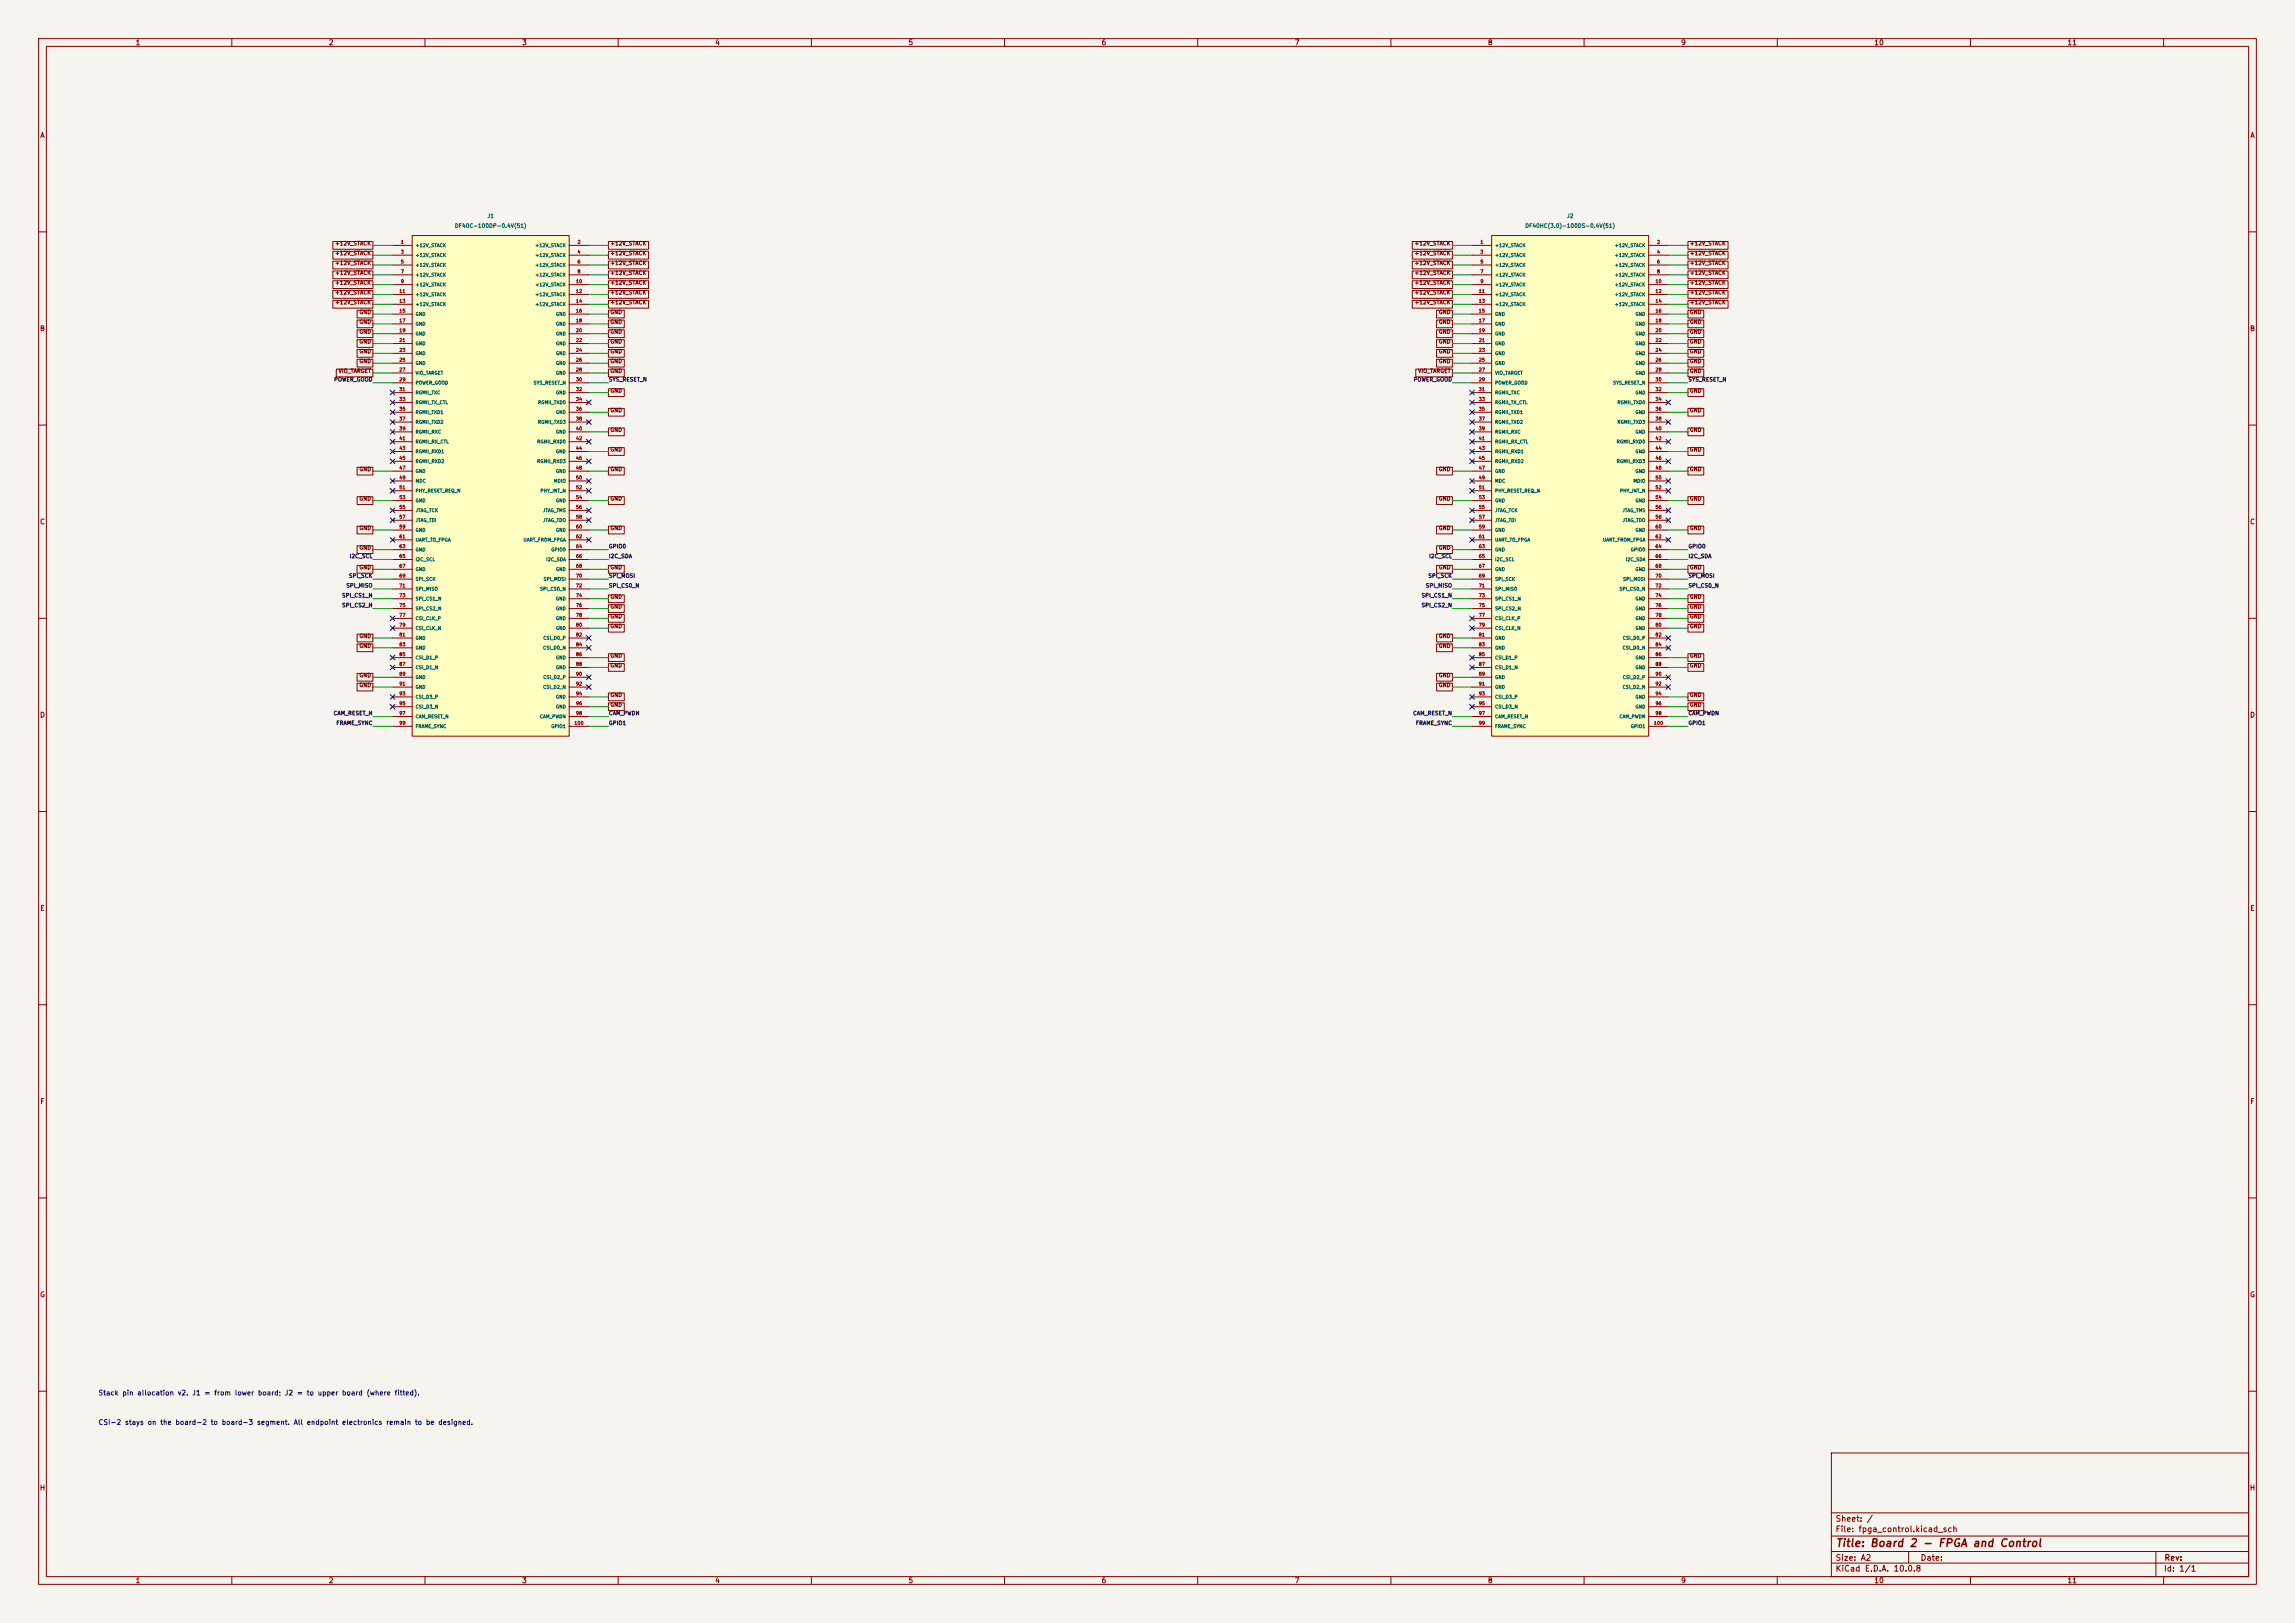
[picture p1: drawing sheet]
<svg xmlns="http://www.w3.org/2000/svg" width="594mm" height="420mm" viewBox="0 0 594 420" stroke-linecap="round" stroke-linejoin="round" font-family="sans-serif">
<defs><g id="words">
<text font-size="2" fill="#840000" x="475" y="400.8">Title: Board 2 - FPGA and Control</text>
<g font-size="1.5" fill="#840000">
<text x="475" y="394.1">Sheet: /</text>
<text x="475" y="396.8">File: fpga_control.kicad_sch</text>
<text x="475" y="407">KiCad E.D.A. 10.0.8</text>
<text x="475" y="404.2">Size: A2</text>
<text x="497" y="404.2">Date:</text>
<text x="560" y="407">Id: 1/1</text>
<text x="560.1" y="404.2">Rev:</text>
</g>
<g font-size="1.3" fill="#840000">
<text x="35" y="12">1</text>
<text x="85" y="12">2</text>
<text x="135" y="12">3</text>
<text x="185" y="12">4</text>
<text x="235" y="12">5</text>
<text x="285" y="12">6</text>
<text x="335" y="12">7</text>
<text x="385" y="12">8</text>
<text x="435" y="12">9</text>
<text x="485" y="12">10</text>
<text x="535" y="12">11</text>
<text x="10.3" y="36">A</text>
<text x="582.3" y="36">A</text>
<text x="10.2" y="86">B</text>
<text x="582.2" y="86">B</text>
<text x="10.2" y="136">C</text>
<text x="582.2" y="136">C</text>
<text x="10.2" y="186">D</text>
<text x="582.2" y="186">D</text>
<text x="10.3" y="236">E</text>
<text x="582.3" y="236">E</text>
<text x="10.3" y="286">F</text>
<text x="582.3" y="286">F</text>
<text x="10.2" y="336">G</text>
<text x="582.2" y="336">G</text>
<text x="10.2" y="386">H</text>
<text x="582.2" y="386">H</text>
<text x="35" y="410">1</text>
<text x="85" y="410">2</text>
<text x="135" y="410">3</text>
<text x="185" y="410">4</text>
<text x="235" y="410">5</text>
<text x="285" y="410">6</text>
<text x="335" y="410">7</text>
<text x="385" y="410">8</text>
<text x="435" y="410">9</text>
<text x="485" y="410">10</text>
<text x="535" y="410">11</text>
</g>
<g font-size="1.3" fill="#0000c2">
<text x="25.4" y="361.4">Stack pin allocation v2. J1 = from lower board; J2 = to upper board (where fitted).</text>
<text x="25.4" y="369">CSI-2 stays on the board-2 to board-3 segment. All endpoint electronics remain to be designed.</text>
</g>
<g font-size="1" fill="#006464">
<text x="117.6" y="59.2">DF40C-100DP-0.4V(51)</text>
<text x="126" y="56.6">J1</text>
<text x="394.7" y="59.2">DF40HC(3.0)-100DS-0.4V(51)</text>
<text x="405.4" y="56.6">J2</text>
</g>
<g font-size="1" fill="#840000">
<text x="86.6" y="63.7">+12V_STACK</text>
<text x="157.9" y="63.7">+12V_STACK</text>
<text x="366" y="63.7">+12V_STACK</text>
<text x="437.3" y="63.7">+12V_STACK</text>
<text x="86.6" y="68.8">+12V_STACK</text>
<text x="86.6" y="71.4">+12V_STACK</text>
<text x="86.6" y="66.3">+12V_STACK</text>
<text x="157.9" y="71.4">+12V_STACK</text>
<text x="157.9" y="68.8">+12V_STACK</text>
<text x="157.9" y="66.3">+12V_STACK</text>
<text x="366" y="66.3">+12V_STACK</text>
<text x="366" y="71.4">+12V_STACK</text>
<text x="366" y="68.8">+12V_STACK</text>
<text x="437.3" y="68.8">+12V_STACK</text>
<text x="437.3" y="71.4">+12V_STACK</text>
<text x="437.3" y="66.3">+12V_STACK</text>
<text x="86.6" y="73.9">+12V_STACK</text>
<text x="86.6" y="76.4">+12V_STACK</text>
<text x="157.9" y="73.9">+12V_STACK</text>
<text x="157.9" y="76.4">+12V_STACK</text>
<text x="366" y="73.9">+12V_STACK</text>
<text x="366" y="76.4">+12V_STACK</text>
<text x="437.3" y="73.9">+12V_STACK</text>
<text x="437.3" y="76.4">+12V_STACK</text>
<text x="86.6" y="79">+12V_STACK</text>
<text x="92.9" y="81.5">GND</text>
<text x="157.9" y="79">+12V_STACK</text>
<text x="157.9" y="81.5">GND</text>
<text x="366" y="79">+12V_STACK</text>
<text x="372.3" y="81.5">GND</text>
<text x="437.3" y="79">+12V_STACK</text>
<text x="437.3" y="81.5">GND</text>
<text x="92.9" y="89.1">GND</text>
<text x="92.9" y="86.6">GND</text>
<text x="92.9" y="84.1">GND</text>
<text x="157.9" y="89.1">GND</text>
<text x="157.9" y="84.1">GND</text>
<text x="157.9" y="86.6">GND</text>
<text x="372.3" y="86.6">GND</text>
<text x="372.3" y="89.1">GND</text>
<text x="372.3" y="84.1">GND</text>
<text x="437.3" y="86.6">GND</text>
<text x="437.3" y="84.1">GND</text>
<text x="437.3" y="89.1">GND</text>
<text x="92.9" y="94.2">GND</text>
<text x="92.9" y="91.7">GND</text>
<text x="157.9" y="91.7">GND</text>
<text x="157.9" y="94.2">GND</text>
<text x="372.3" y="94.2">GND</text>
<text x="372.3" y="91.7">GND</text>
<text x="437.3" y="94.2">GND</text>
<text x="437.3" y="91.7">GND</text>
<text x="87.5" y="96.8">VIO_TARGET</text>
<text x="157.9" y="101.8">GND</text>
<text x="157.9" y="96.8">GND</text>
<text x="366.9" y="96.8">VIO_TARGET</text>
<text x="437.3" y="101.8">GND</text>
<text x="437.3" y="96.8">GND</text>
<text x="157.9" y="106.9">GND</text>
<text x="437.3" y="106.9">GND</text>
<text x="157.9" y="112">GND</text>
<text x="437.3" y="112">GND</text>
<text x="157.9" y="117.1">GND</text>
<text x="437.3" y="117.1">GND</text>
<text x="92.9" y="122.2">GND</text>
<text x="157.9" y="122.2">GND</text>
<text x="372.3" y="122.2">GND</text>
<text x="437.3" y="122.2">GND</text>
<text x="92.9" y="129.8">GND</text>
<text x="157.9" y="129.8">GND</text>
<text x="372.3" y="129.8">GND</text>
<text x="437.3" y="129.8">GND</text>
<text x="92.9" y="137.4">GND</text>
<text x="157.9" y="137.4">GND</text>
<text x="372.3" y="137.4">GND</text>
<text x="437.3" y="137.4">GND</text>
<text x="92.9" y="142.5">GND</text>
<text x="372.3" y="142.5">GND</text>
<text x="92.9" y="147.6">GND</text>
<text x="157.9" y="147.6">GND</text>
<text x="372.3" y="147.6">GND</text>
<text x="437.3" y="147.6">GND</text>
<text x="157.9" y="155.2">GND</text>
<text x="437.3" y="155.2">GND</text>
<text x="157.9" y="157.7">GND</text>
<text x="157.9" y="160.3">GND</text>
<text x="437.3" y="160.3">GND</text>
<text x="437.3" y="157.7">GND</text>
<text x="92.9" y="167.9">GND</text>
<text x="92.9" y="165.3">GND</text>
<text x="157.9" y="162.8">GND</text>
<text x="372.3" y="165.3">GND</text>
<text x="372.3" y="167.9">GND</text>
<text x="437.3" y="162.8">GND</text>
<text x="157.9" y="170.4">GND</text>
<text x="157.9" y="173">GND</text>
<text x="437.3" y="173">GND</text>
<text x="437.3" y="170.4">GND</text>
<text x="92.9" y="175.5">GND</text>
<text x="92.9" y="178">GND</text>
<text x="372.3" y="178">GND</text>
<text x="372.3" y="175.5">GND</text>
<text x="157.9" y="183.1">GND</text>
<text x="157.9" y="180.6">GND</text>
<text x="437.3" y="183.1">GND</text>
<text x="437.3" y="180.6">GND</text>
</g>
<g font-size="1" fill="#0f0f0f">
<text x="86.4" y="99">POWER_GOOD</text>
<text x="157.5" y="99">SYS_RESET_N</text>
<text x="365.8" y="99">POWER_GOOD</text>
<text x="436.9" y="99">SYS_RESET_N</text>
<text x="157.5" y="142.1">GPIO0</text>
<text x="436.9" y="142.1">GPIO0</text>
<text x="90.2" y="149.8">SPI_SCK</text>
<text x="90.4" y="144.7">I2C_SCL</text>
<text x="157.5" y="149.8">SPI_MOSI</text>
<text x="157.5" y="144.7">I2C_SDA</text>
<text x="369.6" y="149.8">SPI_SCK</text>
<text x="369.8" y="144.7">I2C_SCL</text>
<text x="436.9" y="149.8">SPI_MOSI</text>
<text x="436.9" y="144.7">I2C_SDA</text>
<text x="88.4" y="154.8">SPI_CS1_N</text>
<text x="89.5" y="152.3">SPI_MISO</text>
<text x="157.5" y="152.3">SPI_CS0_N</text>
<text x="367.8" y="154.8">SPI_CS1_N</text>
<text x="368.9" y="152.3">SPI_MISO</text>
<text x="436.9" y="152.3">SPI_CS0_N</text>
<text x="88.4" y="157.4">SPI_CS2_N</text>
<text x="367.8" y="157.4">SPI_CS2_N</text>
<text x="86.2" y="185.3">CAM_RESET_N</text>
<text x="157.5" y="185.3">CAM_PWDN</text>
<text x="365.6" y="185.3">CAM_RESET_N</text>
<text x="436.9" y="185.3">CAM_PWDN</text>
<text x="86.9" y="187.9">FRAME_SYNC</text>
<text x="157.5" y="187.9">GPIO1</text>
<text x="366.3" y="187.9">FRAME_SYNC</text>
<text x="436.9" y="187.9">GPIO1</text>
</g>
<g font-size=".9" fill="#a90000">
<text x="103.7" y="63.3">1</text>
<text x="103.7" y="65.8">3</text>
<text x="149.4" y="63.3">2</text>
<text x="149.4" y="65.8">4</text>
<text x="383.1" y="63.3">1</text>
<text x="383.1" y="65.8">3</text>
<text x="428.8" y="63.3">2</text>
<text x="428.8" y="65.8">4</text>
<text x="103.7" y="68.4">5</text>
<text x="103.7" y="70.9">7</text>
<text x="149.4" y="68.4">6</text>
<text x="149.4" y="70.9">8</text>
<text x="383.1" y="68.4">5</text>
<text x="383.1" y="70.9">7</text>
<text x="428.8" y="68.4">6</text>
<text x="428.8" y="70.9">8</text>
<text x="103.2" y="76">11</text>
<text x="103.7" y="73.4">9</text>
<text x="149" y="73.4">10</text>
<text x="149" y="76">12</text>
<text x="382.6" y="76">11</text>
<text x="383.1" y="73.4">9</text>
<text x="428.4" y="73.4">10</text>
<text x="428.4" y="76">12</text>
<text x="103.2" y="78.5">13</text>
<text x="103.2" y="81.1">15</text>
<text x="103.2" y="83.6">17</text>
<text x="149" y="78.5">14</text>
<text x="149" y="81.1">16</text>
<text x="149" y="83.6">18</text>
<text x="382.6" y="78.5">13</text>
<text x="382.6" y="81.1">15</text>
<text x="382.6" y="83.6">17</text>
<text x="428.4" y="78.5">14</text>
<text x="428.4" y="81.1">16</text>
<text x="428.4" y="83.6">18</text>
<text x="103.2" y="86.1">19</text>
<text x="103.2" y="88.7">21</text>
<text x="149" y="86.1">20</text>
<text x="149" y="88.7">22</text>
<text x="382.6" y="86.1">19</text>
<text x="382.6" y="88.7">21</text>
<text x="428.4" y="86.1">20</text>
<text x="428.4" y="88.7">22</text>
<text x="103.2" y="91.2">23</text>
<text x="103.2" y="93.8">25</text>
<text x="149" y="91.2">24</text>
<text x="149" y="93.8">26</text>
<text x="382.6" y="91.2">23</text>
<text x="382.6" y="93.8">25</text>
<text x="428.4" y="91.2">24</text>
<text x="428.4" y="93.8">26</text>
<text x="103.2" y="96.3">27</text>
<text x="103.2" y="98.8">29</text>
<text x="103.2" y="101.4">31</text>
<text x="149" y="96.3">28</text>
<text x="149" y="98.8">30</text>
<text x="149" y="101.4">32</text>
<text x="382.6" y="96.3">27</text>
<text x="382.6" y="98.8">29</text>
<text x="382.6" y="101.4">31</text>
<text x="428.4" y="96.3">28</text>
<text x="428.4" y="98.8">30</text>
<text x="428.4" y="101.4">32</text>
<text x="103.2" y="103.9">33</text>
<text x="103.2" y="106.5">35</text>
<text x="149" y="103.9">34</text>
<text x="149" y="106.5">36</text>
<text x="382.6" y="103.9">33</text>
<text x="382.6" y="106.5">35</text>
<text x="428.4" y="103.9">34</text>
<text x="428.4" y="106.5">36</text>
<text x="103.2" y="109">37</text>
<text x="103.2" y="111.5">39</text>
<text x="149" y="109">38</text>
<text x="149" y="111.5">40</text>
<text x="382.6" y="109">37</text>
<text x="382.6" y="111.5">39</text>
<text x="428.4" y="109">38</text>
<text x="428.4" y="111.5">40</text>
<text x="103.2" y="114.1">41</text>
<text x="103.2" y="116.6">43</text>
<text x="103.2" y="119.2">45</text>
<text x="149" y="114.1">42</text>
<text x="149" y="116.6">44</text>
<text x="149" y="119.2">46</text>
<text x="382.6" y="114.1">41</text>
<text x="382.6" y="116.6">43</text>
<text x="382.6" y="119.2">45</text>
<text x="428.4" y="114.1">42</text>
<text x="428.4" y="116.6">44</text>
<text x="428.4" y="119.2">46</text>
<text x="103.2" y="121.7">47</text>
<text x="103.2" y="124.2">49</text>
<text x="149" y="121.7">48</text>
<text x="149" y="124.2">50</text>
<text x="382.6" y="121.7">47</text>
<text x="382.6" y="124.2">49</text>
<text x="428.4" y="121.7">48</text>
<text x="428.4" y="124.2">50</text>
<text x="103.2" y="126.8">51</text>
<text x="103.2" y="129.3">53</text>
<text x="103.2" y="131.9">55</text>
<text x="149" y="126.8">52</text>
<text x="149" y="129.3">54</text>
<text x="149" y="131.9">56</text>
<text x="382.6" y="126.8">51</text>
<text x="382.6" y="129.3">53</text>
<text x="382.6" y="131.9">55</text>
<text x="428.4" y="126.8">52</text>
<text x="428.4" y="129.3">54</text>
<text x="428.4" y="131.9">56</text>
<text x="103.2" y="134.4">57</text>
<text x="103.2" y="136.9">59</text>
<text x="149" y="134.4">58</text>
<text x="149" y="136.9">60</text>
<text x="382.6" y="134.4">57</text>
<text x="382.6" y="136.9">59</text>
<text x="428.4" y="134.4">58</text>
<text x="428.4" y="136.9">60</text>
<text x="103.2" y="139.5">61</text>
<text x="103.2" y="142">63</text>
<text x="149" y="139.5">62</text>
<text x="149" y="142">64</text>
<text x="382.6" y="139.5">61</text>
<text x="382.6" y="142">63</text>
<text x="428.4" y="139.5">62</text>
<text x="428.4" y="142">64</text>
<text x="103.2" y="144.6">65</text>
<text x="103.2" y="147.1">67</text>
<text x="103.2" y="149.6">69</text>
<text x="149" y="144.6">66</text>
<text x="149" y="147.1">68</text>
<text x="149" y="149.6">70</text>
<text x="382.6" y="144.6">65</text>
<text x="382.6" y="147.1">67</text>
<text x="382.6" y="149.6">69</text>
<text x="428.4" y="144.6">66</text>
<text x="428.4" y="147.1">68</text>
<text x="428.4" y="149.6">70</text>
<text x="103.2" y="152.2">71</text>
<text x="103.2" y="154.7">73</text>
<text x="149" y="152.2">72</text>
<text x="149" y="154.7">74</text>
<text x="382.6" y="152.2">71</text>
<text x="382.6" y="154.7">73</text>
<text x="428.4" y="152.2">72</text>
<text x="428.4" y="154.7">74</text>
<text x="103.2" y="157.3">75</text>
<text x="103.2" y="159.8">77</text>
<text x="149" y="157.3">76</text>
<text x="149" y="159.8">78</text>
<text x="382.6" y="157.3">75</text>
<text x="382.6" y="159.8">77</text>
<text x="428.4" y="157.3">76</text>
<text x="428.4" y="159.8">78</text>
<text x="103.2" y="162.3">79</text>
<text x="103.2" y="164.9">81</text>
<text x="103.2" y="167.4">83</text>
<text x="149" y="162.3">80</text>
<text x="149" y="164.9">82</text>
<text x="149" y="167.4">84</text>
<text x="382.6" y="162.3">79</text>
<text x="382.6" y="164.9">81</text>
<text x="382.6" y="167.4">83</text>
<text x="428.4" y="162.3">80</text>
<text x="428.4" y="164.9">82</text>
<text x="428.4" y="167.4">84</text>
<text x="103.2" y="170">85</text>
<text x="103.2" y="172.5">87</text>
<text x="149" y="170">86</text>
<text x="149" y="172.5">88</text>
<text x="382.6" y="170">85</text>
<text x="382.6" y="172.5">87</text>
<text x="428.4" y="170">86</text>
<text x="428.4" y="172.5">88</text>
<text x="103.2" y="175">89</text>
<text x="103.2" y="177.6">91</text>
<text x="149" y="175">90</text>
<text x="149" y="177.6">92</text>
<text x="382.6" y="175">89</text>
<text x="382.6" y="177.6">91</text>
<text x="428.4" y="175">90</text>
<text x="428.4" y="177.6">92</text>
<text x="103.2" y="180.1">93</text>
<text x="103.2" y="182.7">95</text>
<text x="103.2" y="185.2">97</text>
<text x="149" y="180.1">94</text>
<text x="149" y="182.7">96</text>
<text x="149" y="185.2">98</text>
<text x="382.6" y="180.1">93</text>
<text x="382.6" y="182.7">95</text>
<text x="382.6" y="185.2">97</text>
<text x="428.4" y="180.1">94</text>
<text x="428.4" y="182.7">96</text>
<text x="428.4" y="185.2">98</text>
<text x="103.2" y="187.7">99</text>
<text x="148.6" y="187.7">100</text>
<text x="382.6" y="187.7">99</text>
<text x="428" y="187.7">100</text>
</g>
<g font-size=".9" fill="#006464">
<text x="107.5" y="64.1">+12V_STACK</text>
<text x="138.4" y="64.1">+12V_STACK</text>
<text x="386.9" y="64.1">+12V_STACK</text>
<text x="417.8" y="64.1">+12V_STACK</text>
<text x="107.5" y="66.7">+12V_STACK</text>
<text x="107.5" y="69.2">+12V_STACK</text>
<text x="107.5" y="71.8">+12V_STACK</text>
<text x="138.4" y="66.7">+12V_STACK</text>
<text x="138.4" y="69.2">+12V_STACK</text>
<text x="138.4" y="71.8">+12V_STACK</text>
<text x="386.9" y="66.7">+12V_STACK</text>
<text x="386.9" y="69.2">+12V_STACK</text>
<text x="386.9" y="71.8">+12V_STACK</text>
<text x="417.8" y="66.7">+12V_STACK</text>
<text x="417.8" y="69.2">+12V_STACK</text>
<text x="417.8" y="71.8">+12V_STACK</text>
<text x="107.5" y="74.3">+12V_STACK</text>
<text x="107.5" y="76.8">+12V_STACK</text>
<text x="138.4" y="74.3">+12V_STACK</text>
<text x="138.4" y="76.8">+12V_STACK</text>
<text x="386.9" y="74.3">+12V_STACK</text>
<text x="386.9" y="76.8">+12V_STACK</text>
<text x="417.8" y="74.3">+12V_STACK</text>
<text x="417.8" y="76.8">+12V_STACK</text>
<text x="107.5" y="79.4">+12V_STACK</text>
<text x="107.5" y="81.9">GND</text>
<text x="138.4" y="79.4">+12V_STACK</text>
<text x="143.8" y="81.9">GND</text>
<text x="386.9" y="79.4">+12V_STACK</text>
<text x="386.9" y="81.9">GND</text>
<text x="417.8" y="79.4">+12V_STACK</text>
<text x="423.2" y="81.9">GND</text>
<text x="107.5" y="84.5">GND</text>
<text x="107.5" y="87">GND</text>
<text x="107.5" y="89.5">GND</text>
<text x="143.8" y="84.5">GND</text>
<text x="143.8" y="87">GND</text>
<text x="143.8" y="89.5">GND</text>
<text x="386.9" y="84.5">GND</text>
<text x="386.9" y="87">GND</text>
<text x="386.9" y="89.5">GND</text>
<text x="423.2" y="84.5">GND</text>
<text x="423.2" y="87">GND</text>
<text x="423.2" y="89.5">GND</text>
<text x="107.5" y="92.1">GND</text>
<text x="107.5" y="94.6">GND</text>
<text x="143.8" y="92.1">GND</text>
<text x="143.8" y="94.6">GND</text>
<text x="386.9" y="92.1">GND</text>
<text x="386.9" y="94.6">GND</text>
<text x="423.2" y="92.1">GND</text>
<text x="423.2" y="94.6">GND</text>
<text x="107.5" y="97.2">VIO_TARGET</text>
<text x="107.5" y="99.7">POWER_GOOD</text>
<text x="138" y="99.7">SYS_RESET_N</text>
<text x="143.8" y="97.2">GND</text>
<text x="386.9" y="97.2">VIO_TARGET</text>
<text x="386.9" y="99.7">POWER_GOOD</text>
<text x="417.4" y="99.7">SYS_RESET_N</text>
<text x="423.2" y="97.2">GND</text>
<text x="107.5" y="102.2">RGMII_TXC</text>
<text x="107.5" y="104.8">RGMII_TX_CTL</text>
<text x="107.5" y="107.3">RGMII_TXD1</text>
<text x="139.1" y="104.8">RGMII_TXD0</text>
<text x="143.8" y="102.2">GND</text>
<text x="143.8" y="107.3">GND</text>
<text x="386.9" y="102.2">RGMII_TXC</text>
<text x="386.9" y="104.8">RGMII_TX_CTL</text>
<text x="386.9" y="107.3">RGMII_TXD1</text>
<text x="418.5" y="104.8">RGMII_TXD0</text>
<text x="423.2" y="102.2">GND</text>
<text x="423.2" y="107.3">GND</text>
<text x="107.5" y="109.9">RGMII_TXD2</text>
<text x="107.5" y="112.4">RGMII_RXC</text>
<text x="139.1" y="109.9">RGMII_TXD3</text>
<text x="143.8" y="112.4">GND</text>
<text x="386.9" y="109.9">RGMII_TXD2</text>
<text x="386.9" y="112.4">RGMII_RXC</text>
<text x="418.5" y="109.9">RGMII_TXD3</text>
<text x="423.2" y="112.4">GND</text>
<text x="107.5" y="114.9">RGMII_RX_CTL</text>
<text x="107.5" y="117.5">RGMII_RXD1</text>
<text x="138.9" y="114.9">RGMII_RXD0</text>
<text x="143.8" y="117.5">GND</text>
<text x="386.9" y="114.9">RGMII_RX_CTL</text>
<text x="386.9" y="117.5">RGMII_RXD1</text>
<text x="418.3" y="114.9">RGMII_RXD0</text>
<text x="423.2" y="117.5">GND</text>
<text x="107.5" y="120">RGMII_RXD2</text>
<text x="107.5" y="122.6">GND</text>
<text x="107.5" y="125.1">MDC</text>
<text x="138.9" y="120">RGMII_RXD3</text>
<text x="143.3" y="125.1">MDIO</text>
<text x="143.8" y="122.6">GND</text>
<text x="386.9" y="120">RGMII_RXD2</text>
<text x="386.9" y="122.6">GND</text>
<text x="386.9" y="125.1">MDC</text>
<text x="418.3" y="120">RGMII_RXD3</text>
<text x="422.7" y="125.1">MDIO</text>
<text x="423.2" y="122.6">GND</text>
<text x="107.5" y="127.6">PHY_RESET_REQ_N</text>
<text x="107.5" y="130.2">GND</text>
<text x="139.8" y="127.6">PHY_INT_N</text>
<text x="143.8" y="130.2">GND</text>
<text x="386.9" y="127.6">PHY_RESET_REQ_N</text>
<text x="386.9" y="130.2">GND</text>
<text x="419.2" y="127.6">PHY_INT_N</text>
<text x="423.2" y="130.2">GND</text>
<text x="107.5" y="132.7">JTAG_TCK</text>
<text x="107.5" y="135.3">JTAG_TDI</text>
<text x="107.5" y="137.8">GND</text>
<text x="140.4" y="132.7">JTAG_TMS</text>
<text x="140.5" y="135.3">JTAG_TDO</text>
<text x="143.8" y="137.8">GND</text>
<text x="386.9" y="132.7">JTAG_TCK</text>
<text x="386.9" y="135.3">JTAG_TDI</text>
<text x="386.9" y="137.8">GND</text>
<text x="419.8" y="132.7">JTAG_TMS</text>
<text x="419.9" y="135.3">JTAG_TDO</text>
<text x="423.2" y="137.8">GND</text>
<text x="107.5" y="140.3">UART_TO_FPGA</text>
<text x="107.5" y="142.9">GND</text>
<text x="135.4" y="140.3">UART_FROM_FPGA</text>
<text x="142.6" y="142.9">GPIO0</text>
<text x="386.9" y="140.3">UART_TO_FPGA</text>
<text x="386.9" y="142.9">GND</text>
<text x="414.8" y="140.3">UART_FROM_FPGA</text>
<text x="422" y="142.9">GPIO0</text>
<text x="107.5" y="145.4">I2C_SCL</text>
<text x="107.5" y="148">GND</text>
<text x="141.3" y="145.4">I2C_SDA</text>
<text x="143.8" y="148">GND</text>
<text x="386.9" y="145.4">I2C_SCL</text>
<text x="386.9" y="148">GND</text>
<text x="420.7" y="145.4">I2C_SDA</text>
<text x="423.2" y="148">GND</text>
<text x="107.5" y="150.5">SPI_SCK</text>
<text x="107.5" y="153">SPI_MISO</text>
<text x="107.5" y="155.6">SPI_CS1_N</text>
<text x="139.7" y="153">SPI_CS0_N</text>
<text x="140.6" y="150.5">SPI_MOSI</text>
<text x="143.8" y="155.6">GND</text>
<text x="386.9" y="150.5">SPI_SCK</text>
<text x="386.9" y="153">SPI_MISO</text>
<text x="386.9" y="155.6">SPI_CS1_N</text>
<text x="419.1" y="153">SPI_CS0_N</text>
<text x="420" y="150.5">SPI_MOSI</text>
<text x="423.2" y="155.6">GND</text>
<text x="107.5" y="158.1">SPI_CS2_N</text>
<text x="107.5" y="160.7">CSI_CLK_P</text>
<text x="143.8" y="158.1">GND</text>
<text x="143.8" y="160.7">GND</text>
<text x="386.9" y="158.1">SPI_CS2_N</text>
<text x="386.9" y="160.7">CSI_CLK_P</text>
<text x="423.2" y="158.1">GND</text>
<text x="423.2" y="160.7">GND</text>
<text x="107.5" y="163.2">CSI_CLK_N</text>
<text x="107.5" y="165.7">GND</text>
<text x="140.5" y="165.7">CSI_D0_P</text>
<text x="143.8" y="163.2">GND</text>
<text x="386.9" y="163.2">CSI_CLK_N</text>
<text x="386.9" y="165.7">GND</text>
<text x="419.9" y="165.7">CSI_D0_P</text>
<text x="423.2" y="163.2">GND</text>
<text x="107.5" y="168.3">GND</text>
<text x="107.5" y="170.8">CSI_D1_P</text>
<text x="107.5" y="173.4">CSI_D1_N</text>
<text x="140.5" y="168.3">CSI_D0_N</text>
<text x="143.8" y="170.8">GND</text>
<text x="143.8" y="173.4">GND</text>
<text x="386.9" y="168.3">GND</text>
<text x="386.9" y="170.8">CSI_D1_P</text>
<text x="386.9" y="173.4">CSI_D1_N</text>
<text x="419.9" y="168.3">CSI_D0_N</text>
<text x="423.2" y="170.8">GND</text>
<text x="423.2" y="173.4">GND</text>
<text x="107.5" y="175.9">GND</text>
<text x="107.5" y="178.4">GND</text>
<text x="140.5" y="178.4">CSI_D2_N</text>
<text x="140.5" y="175.9">CSI_D2_P</text>
<text x="386.9" y="175.9">GND</text>
<text x="386.9" y="178.4">GND</text>
<text x="419.9" y="178.4">CSI_D2_N</text>
<text x="419.9" y="175.9">CSI_D2_P</text>
<text x="107.5" y="181">CSI_D3_P</text>
<text x="107.5" y="183.5">CSI_D3_N</text>
<text x="143.8" y="181">GND</text>
<text x="143.8" y="183.5">GND</text>
<text x="386.9" y="181">CSI_D3_P</text>
<text x="386.9" y="183.5">CSI_D3_N</text>
<text x="423.2" y="181">GND</text>
<text x="423.2" y="183.5">GND</text>
<text x="107.5" y="186.1">CAM_RESET_N</text>
<text x="107.5" y="188.6">FRAME_SYNC</text>
<text x="139.6" y="186.1">CAM_PWDN</text>
<text x="142.6" y="188.6">GPIO1</text>
<text x="386.9" y="186.1">CAM_RESET_N</text>
<text x="386.9" y="188.6">FRAME_SYNC</text>
<text x="419" y="186.1">CAM_PWDN</text>
<text x="422" y="188.6">GPIO1</text>
</g>
</g></defs>
<path d="M0 0h594v420h-594z" fill="#f5f4ef" stroke="#f5f4ef" stroke-width=".26"/>
<g fill="none" stroke="#840000" stroke-width=".26">
<path d="M10 10h574v400h-574zM12 12h570v396h-570zM60 10v2M110 10v2M160 10v2M210 10v2M260 10v2M310 10v2M360 10v2M410 10v2M460 10v2M510 10v2"/>
<path d="M560 10v2M10 60h2M582 60h2M10 110h2M582 110h2M10 160h2M582 160h2M10 210h2M582 210h2M10 260h2M582 260h2M10 310h2"/>
<path d="M582 310h2M10 360h2M474 376h108v32h-108zM582 360h2M474 397.5h108M474 391.5h108M60 408v2M110 408v2M160 408v2M210 408v2M260 408v2M310 408v2"/>
<path d="M360 408v2M410 408v2M460 408v2M474 404.5h108M474 401.5h108M494 401.5v3M510 408v2M558 401.5v6.5M560 408v2"/>
</g>
<path d="M386.1 61h40.6v129.5h-40.6z" fill="#ffffc2"/>
<g fill="none" stroke="#840000" stroke-width=".26">
<path d="M381 63.5h5.1M381 66h5.1M381 68.6h5.1M381 71.1h5.1M381 73.7h5.1M381 76.2h5.1M381 78.7h5.1M386.1 61h40.6v129.5h-40.6zM426.7 63.5h5.1M426.7 66h5.1M426.7 68.6h5.1M426.7 71.1h5.1"/>
<path d="M426.7 73.7h5.1M426.7 76.2h5.1M426.7 78.7h5.1M381 81.3h5.1M381 83.8h5.1M381 86.4h5.1M381 88.9h5.1M381 91.4h5.1M381 94h5.1M381 96.5h5.1M381 99.1h5.1M426.7 81.3h5.1"/>
<path d="M426.7 83.8h5.1M426.7 86.4h5.1M426.7 88.9h5.1M426.7 91.4h5.1M426.7 94h5.1M426.7 96.5h5.1M426.7 99.1h5.1M381 101.6h5.1M381 104.1h5.1M381 106.7h5.1M381 109.2h5.1M381 111.8h5.1"/>
<path d="M381 114.3h5.1M381 116.8h5.1M381 119.4h5.1M426.7 101.6h5.1M426.7 104.1h5.1M426.7 106.7h5.1M426.7 109.2h5.1M426.7 111.8h5.1M426.7 114.3h5.1M426.7 116.8h5.1M426.7 119.4h5.1M381 121.9h5.1"/>
<path d="M381 124.5h5.1M381 127h5.1M381 129.5h5.1M381 132.1h5.1M381 134.6h5.1M381 137.2h5.1M381 139.7h5.1M426.7 121.9h5.1M426.7 124.5h5.1M426.7 127h5.1M426.7 129.5h5.1M426.7 132.1h5.1"/>
<path d="M426.7 134.6h5.1M426.7 137.2h5.1M426.7 139.7h5.1M381 142.2h5.1M381 144.8h5.1M381 147.3h5.1M381 149.9h5.1M381 152.4h5.1M381 154.9h5.1M381 157.5h5.1M426.7 142.2h5.1M426.7 144.8h5.1"/>
<path d="M426.7 147.3h5.1M426.7 149.9h5.1M426.7 152.4h5.1M426.7 154.9h5.1M426.7 157.5h5.1M381 160h5.1M381 162.6h5.1M381 165.1h5.1M381 167.6h5.1M381 170.2h5.1M381 172.7h5.1M381 175.3h5.1"/>
<path d="M381 177.8h5.1M426.7 160h5.1M426.7 162.6h5.1M426.7 165.1h5.1M426.7 167.6h5.1M426.7 170.2h5.1M426.7 172.7h5.1M426.7 175.3h5.1M426.7 177.8h5.1M381 180.3h5.1M381 182.9h5.1M381 185.4h5.1"/>
<path d="M381 188h5.1M426.7 180.3h5.1M426.7 182.9h5.1M426.7 185.4h5.1M426.7 188h5.1"/>
</g>
<path d="M106.7 61h40.6v129.5h-40.6z" fill="#ffffc2"/>
<g fill="none" stroke="#840000" stroke-width=".26">
<path d="M86.1 72.7h10.4v2h-10.4zM86.1 77.7h10.4v2h-10.4zM86.1 75.2h10.4v2h-10.4zM86.1 67.6h10.4v2h-10.4zM86.1 70.1h10.4v2h-10.4zM86.1 65h10.4v2h-10.4zM86.1 62.5h10.4v2h-10.4zM101.6 63.5h5.1M101.6 66h5.1M101.6 68.6h5.1M101.6 71.1h5.1M101.6 73.7h5.1"/>
<path d="M101.6 76.2h5.1M101.6 78.7h5.1M106.7 61h40.6v129.5h-40.6zM147.3 63.5h5.1M147.3 66h5.1M147.3 68.6h5.1M147.3 71.1h5.1M147.3 73.7h5.1M147.3 76.2h5.1M147.3 78.7h5.1M157.5 77.7h10.4v2h-10.4zM157.5 70.1h10.4v2h-10.4z"/>
<path d="M157.5 72.7h10.4v2h-10.4zM157.5 67.6h10.4v2h-10.4zM157.5 65h10.4v2h-10.4zM157.5 62.5h10.4v2h-10.4zM157.5 75.2h10.4v2h-10.4zM365.5 72.7h10.4v2h-10.4zM365.5 75.2h10.4v2h-10.4zM365.5 77.7h10.4v2h-10.4zM365.5 65h10.4v2h-10.4zM365.5 62.5h10.4v2h-10.4zM365.5 70.1h10.4v2h-10.4zM365.5 67.6h10.4v2h-10.4z"/>
<path d="M436.9 67.6h10.4v2h-10.4zM436.9 70.1h10.4v2h-10.4zM436.9 72.7h10.4v2h-10.4zM436.9 77.7h10.4v2h-10.4zM436.9 75.2h10.4v2h-10.4zM436.9 65h10.4v2h-10.4zM436.9 62.5h10.4v2h-10.4zM87 95.5h9.5v2h-9.5zM92.4 93h4.1v2h-4.1zM92.4 87.9h4.1v2h-4.1zM92.4 90.4h4.1v2h-4.1zM92.4 85.4h4.1v2h-4.1z"/>
<path d="M92.4 82.8h4.1v2h-4.1zM92.4 80.3h4.1v2h-4.1zM101.6 81.3h5.1M101.6 83.8h5.1M101.6 86.4h5.1M101.6 88.9h5.1M101.6 91.4h5.1M101.6 94h5.1M101.6 96.5h5.1M101.6 99.1h5.1M147.3 81.3h5.1M147.3 83.8h5.1"/>
<path d="M147.3 86.4h5.1M147.3 88.9h5.1M147.3 91.4h5.1M147.3 94h5.1M147.3 96.5h5.1M147.3 99.1h5.1M157.5 90.4h4.1v2h-4.1zM157.5 95.5h4.1v2h-4.1zM157.5 87.9h4.1v2h-4.1zM157.5 80.3h4.1v2h-4.1zM157.5 82.8h4.1v2h-4.1zM157.5 85.4h4.1v2h-4.1z"/>
<path d="M157.5 93h4.1v2h-4.1zM366.4 95.5h9.5v2h-9.5zM371.8 80.3h4.1v2h-4.1zM371.8 85.4h4.1v2h-4.1zM371.8 87.9h4.1v2h-4.1zM371.8 82.8h4.1v2h-4.1zM371.8 93h4.1v2h-4.1zM371.8 90.4h4.1v2h-4.1zM436.9 93h4.1v2h-4.1zM436.9 90.4h4.1v2h-4.1zM436.9 95.5h4.1v2h-4.1zM436.9 85.4h4.1v2h-4.1z"/>
<path d="M436.9 82.8h4.1v2h-4.1zM436.9 80.3h4.1v2h-4.1zM436.9 87.9h4.1v2h-4.1zM101.6 101.6h5.1M101.6 104.1h5.1M101.6 106.7h5.1M101.6 109.2h5.1M101.6 111.8h5.1M101.6 114.3h5.1M101.6 116.8h5.1M101.6 119.4h5.1M147.3 101.6h5.1"/>
<path d="M147.3 104.1h5.1M147.3 106.7h5.1M147.3 109.2h5.1M147.3 111.8h5.1M147.3 114.3h5.1M147.3 116.8h5.1M147.3 119.4h5.1M157.5 115.8h4.1v2h-4.1zM157.5 110.8h4.1v2h-4.1zM157.5 105.7h4.1v2h-4.1zM157.5 100.6h4.1v2h-4.1zM436.9 110.8h4.1v2h-4.1z"/>
<path d="M436.9 115.8h4.1v2h-4.1zM436.9 100.6h4.1v2h-4.1zM436.9 105.7h4.1v2h-4.1zM92.4 120.9h4.1v2h-4.1zM92.4 136.2h4.1v2h-4.1zM92.4 128.5h4.1v2h-4.1zM101.6 121.9h5.1M101.6 124.5h5.1M101.6 127h5.1M101.6 129.5h5.1M101.6 132.1h5.1M101.6 134.6h5.1"/>
<path d="M101.6 137.2h5.1M101.6 139.7h5.1M147.3 121.9h5.1M147.3 124.5h5.1M147.3 127h5.1M147.3 129.5h5.1M147.3 132.1h5.1M147.3 134.6h5.1M147.3 137.2h5.1M147.3 139.7h5.1M157.5 120.9h4.1v2h-4.1zM157.5 136.2h4.1v2h-4.1z"/>
<path d="M157.5 128.5h4.1v2h-4.1zM371.8 136.2h4.1v2h-4.1zM371.8 120.9h4.1v2h-4.1zM371.8 128.5h4.1v2h-4.1zM436.9 120.9h4.1v2h-4.1zM436.9 136.2h4.1v2h-4.1zM436.9 128.5h4.1v2h-4.1zM92.4 146.3h4.1v2h-4.1zM92.4 141.2h4.1v2h-4.1zM101.6 142.2h5.1M101.6 144.8h5.1M101.6 147.3h5.1"/>
<path d="M101.6 149.9h5.1M101.6 152.4h5.1M101.6 154.9h5.1M101.6 157.5h5.1M147.3 142.2h5.1M147.3 144.8h5.1M147.3 147.3h5.1M147.3 149.9h5.1M147.3 152.4h5.1M147.3 154.9h5.1M147.3 157.5h5.1M157.5 153.9h4.1v2h-4.1z"/>
<path d="M157.5 156.5h4.1v2h-4.1zM157.5 159h4.1v2h-4.1zM157.5 146.3h4.1v2h-4.1zM371.8 141.2h4.1v2h-4.1zM371.8 146.3h4.1v2h-4.1zM436.9 146.3h4.1v2h-4.1zM436.9 153.9h4.1v2h-4.1zM436.9 159h4.1v2h-4.1zM436.9 156.5h4.1v2h-4.1zM92.4 166.6h4.1v2h-4.1zM92.4 174.3h4.1v2h-4.1zM92.4 164.1h4.1v2h-4.1z"/>
<path d="M92.4 176.8h4.1v2h-4.1zM101.6 160h5.1M101.6 162.6h5.1M101.6 165.1h5.1M101.6 167.6h5.1M101.6 170.2h5.1M101.6 172.7h5.1M101.6 175.3h5.1M101.6 177.8h5.1M147.3 160h5.1M147.3 162.6h5.1M147.3 165.1h5.1"/>
<path d="M147.3 167.6h5.1M147.3 170.2h5.1M147.3 172.7h5.1M147.3 175.3h5.1M147.3 177.8h5.1M157.5 169.2h4.1v2h-4.1zM157.5 161.6h4.1v2h-4.1zM157.5 171.7h4.1v2h-4.1zM157.5 179.3h4.1v2h-4.1zM371.8 176.8h4.1v2h-4.1zM371.8 174.3h4.1v2h-4.1zM371.8 164.1h4.1v2h-4.1z"/>
<path d="M371.8 166.6h4.1v2h-4.1zM436.9 179.3h4.1v2h-4.1zM436.9 171.7h4.1v2h-4.1zM436.9 169.2h4.1v2h-4.1zM436.9 161.6h4.1v2h-4.1zM101.6 180.3h5.1M101.6 182.9h5.1M101.6 185.4h5.1M101.6 188h5.1M147.3 180.3h5.1M147.3 182.9h5.1M147.3 185.4h5.1"/>
<path d="M147.3 188h5.1M157.5 181.9h4.1v2h-4.1zM436.9 181.9h4.1v2h-4.1z"/>
</g>
<g fill="none" stroke="#009600" stroke-width=".26">
<path d="M96.5 66h5.1M96.5 68.6h5.1M96.5 63.5h5.1M96.5 71.1h5.1M96.5 78.7h5.1M96.5 76.2h5.1M96.5 73.7h5.1M152.4 66h5.1M152.4 68.6h5.1M152.4 63.5h5.1M152.4 71.1h5.1M152.4 78.7h5.1"/>
<path d="M152.4 76.2h5.1M152.4 73.7h5.1M375.9 66h5.1M375.9 68.6h5.1M375.9 63.5h5.1M375.9 71.1h5.1M375.9 78.7h5.1M375.9 76.2h5.1M375.9 73.7h5.1M431.8 66h5.1M431.8 68.6h5.1M431.8 63.5h5.1"/>
<path d="M431.8 71.1h5.1M431.8 78.7h5.1M431.8 76.2h5.1M431.8 73.7h5.1M96.5 81.3h5.1M96.5 91.4h5.1M96.5 83.8h5.1M96.5 96.5h5.1M96.5 94h5.1M96.5 99.1h5.1M96.5 86.4h5.1M96.5 88.9h5.1"/>
<path d="M152.4 81.3h5.1M152.4 91.4h5.1M152.4 83.8h5.1M152.4 96.5h5.1M152.4 94h5.1M152.4 99.1h5.1M152.4 86.4h5.1M152.4 88.9h5.1M375.9 81.3h5.1M375.9 91.4h5.1M375.9 83.8h5.1M375.9 96.5h5.1"/>
<path d="M375.9 94h5.1M375.9 99.1h5.1M375.9 86.4h5.1M375.9 88.9h5.1M431.8 81.3h5.1M431.8 91.4h5.1M431.8 83.8h5.1M431.8 96.5h5.1M431.8 94h5.1M431.8 99.1h5.1M431.8 86.4h5.1M431.8 88.9h5.1"/>
<path d="M152.4 111.8h5.1M152.4 116.8h5.1M152.4 106.7h5.1M152.4 101.6h5.1M431.8 111.8h5.1M431.8 116.8h5.1M431.8 106.7h5.1M431.8 101.6h5.1M96.5 121.9h5.1M96.5 129.5h5.1M96.5 137.2h5.1M152.4 121.9h5.1"/>
<path d="M152.4 129.5h5.1M152.4 137.2h5.1M375.9 121.9h5.1M375.9 129.5h5.1M375.9 137.2h5.1M431.8 121.9h5.1M431.8 129.5h5.1M431.8 137.2h5.1M96.5 152.4h5.1M96.5 149.9h5.1M96.5 142.2h5.1M96.5 147.3h5.1"/>
<path d="M96.5 144.8h5.1M96.5 157.5h5.1M96.5 154.9h5.1M152.4 152.4h5.1M152.4 149.9h5.1M152.4 142.2h5.1M152.4 147.3h5.1M152.4 144.8h5.1M152.4 157.5h5.1M152.4 154.9h5.1M375.9 152.4h5.1M375.9 149.9h5.1"/>
<path d="M375.9 142.2h5.1M375.9 147.3h5.1M375.9 144.8h5.1M375.9 157.5h5.1M375.9 154.9h5.1M431.8 152.4h5.1M431.8 149.9h5.1M431.8 142.2h5.1M431.8 147.3h5.1M431.8 144.8h5.1M431.8 157.5h5.1M431.8 154.9h5.1"/>
<path d="M96.5 167.6h5.1M96.5 175.3h5.1M96.5 177.8h5.1M96.5 165.1h5.1M152.4 162.6h5.1M152.4 170.2h5.1M152.4 160h5.1M152.4 172.7h5.1M375.9 167.6h5.1M375.9 175.3h5.1M375.9 177.8h5.1M375.9 165.1h5.1"/>
<path d="M431.8 162.6h5.1M431.8 170.2h5.1M431.8 160h5.1M431.8 172.7h5.1M96.5 188h5.1M96.5 185.4h5.1M152.4 188h5.1M152.4 185.4h5.1M152.4 182.9h5.1M152.4 180.3h5.1M375.9 188h5.1M375.9 185.4h5.1"/>
<path d="M431.8 188h5.1M431.8 185.4h5.1M431.8 182.9h5.1M431.8 180.3h5.1"/>
</g>
<g fill="none" stroke="#000084" stroke-width=".26">
<path d="M101 116.2l1.2 1.2M101 118.8l1.2 1.2M101 108.6l1.2 1.2M101 113.7l1.2 1.2M101 111.2l1.2 1.2M101 101l1.2 1.2M101 103.5l1.2 1.2M101 106.1l1.2 1.2M102.2 116.2l-1.2 1.2M102.2 118.8l-1.2 1.2M102.2 108.6l-1.2 1.2M102.2 113.7l-1.2 1.2"/>
<path d="M102.2 111.2l-1.2 1.2M102.2 101l-1.2 1.2M102.2 103.5l-1.2 1.2M102.2 106.1l-1.2 1.2M151.8 113.7l1.2 1.2M151.8 118.8l1.2 1.2M151.8 103.5l1.2 1.2M151.8 108.6l1.2 1.2M153 108.6l-1.2 1.2M153 118.8l-1.2 1.2M153 113.7l-1.2 1.2M153 103.5l-1.2 1.2"/>
<path d="M380.4 103.5l1.2 1.2M380.4 101l1.2 1.2M380.4 106.1l1.2 1.2M380.4 108.6l1.2 1.2M380.4 118.8l1.2 1.2M380.4 111.2l1.2 1.2M380.4 113.7l1.2 1.2M380.4 116.2l1.2 1.2M381.6 103.5l-1.2 1.2M381.6 101l-1.2 1.2M381.6 106.1l-1.2 1.2M381.6 108.6l-1.2 1.2"/>
<path d="M381.6 118.8l-1.2 1.2M381.6 111.2l-1.2 1.2M381.6 113.7l-1.2 1.2M381.6 116.2l-1.2 1.2M431.2 108.6l1.2 1.2M431.2 103.5l1.2 1.2M431.2 113.7l1.2 1.2M431.2 118.8l1.2 1.2M432.4 108.6l-1.2 1.2M432.4 103.5l-1.2 1.2M432.4 113.7l-1.2 1.2M432.4 118.8l-1.2 1.2"/>
<path d="M101 123.9l1.2 1.2M101 126.4l1.2 1.2M101 134l1.2 1.2M101 131.5l1.2 1.2M101 139.1l1.2 1.2M102.2 123.9l-1.2 1.2M102.2 126.4l-1.2 1.2M102.2 134l-1.2 1.2M102.2 131.5l-1.2 1.2M102.2 139.1l-1.2 1.2M151.8 126.4l1.2 1.2M151.8 131.5l1.2 1.2"/>
<path d="M151.8 134l1.2 1.2M151.8 139.1l1.2 1.2M151.8 123.9l1.2 1.2M153 131.5l-1.2 1.2M153 126.4l-1.2 1.2M153 134l-1.2 1.2M153 139.1l-1.2 1.2M153 123.9l-1.2 1.2M380.4 126.4l1.2 1.2M380.4 123.9l1.2 1.2M380.4 131.5l1.2 1.2M380.4 134l1.2 1.2"/>
<path d="M380.4 139.1l1.2 1.2M381.6 126.4l-1.2 1.2M381.6 123.9l-1.2 1.2M381.6 131.5l-1.2 1.2M381.6 134l-1.2 1.2M381.6 139.1l-1.2 1.2M431.2 131.5l1.2 1.2M431.2 134l1.2 1.2M431.2 139.1l1.2 1.2M431.2 123.9l1.2 1.2M431.2 126.4l1.2 1.2M432.4 131.5l-1.2 1.2"/>
<path d="M432.4 134l-1.2 1.2M432.4 139.1l-1.2 1.2M432.4 123.9l-1.2 1.2M432.4 126.4l-1.2 1.2M101 159.4l1.2 1.2M102.2 159.4l-1.2 1.2M380.4 159.4l1.2 1.2M381.6 159.4l-1.2 1.2M101 169.6l1.2 1.2M101 162l1.2 1.2M101 179.7l1.2 1.2M101 172.1l1.2 1.2"/>
<path d="M102.2 169.6l-1.2 1.2M102.2 162l-1.2 1.2M102.2 179.7l-1.2 1.2M102.2 172.1l-1.2 1.2M151.8 174.7l1.2 1.2M151.8 177.2l1.2 1.2M151.8 167l1.2 1.2M151.8 164.5l1.2 1.2M153 174.7l-1.2 1.2M153 177.2l-1.2 1.2M153 167l-1.2 1.2M153 164.5l-1.2 1.2"/>
<path d="M380.4 162l1.2 1.2M380.4 169.6l1.2 1.2M380.4 172.1l1.2 1.2M380.4 179.7l1.2 1.2M381.6 162l-1.2 1.2M381.6 169.6l-1.2 1.2M381.6 172.1l-1.2 1.2M381.6 179.7l-1.2 1.2M431.2 174.7l1.2 1.2M431.2 177.2l1.2 1.2M431.2 167l1.2 1.2M431.2 164.5l1.2 1.2"/>
<path d="M432.4 174.7l-1.2 1.2M432.4 177.2l-1.2 1.2M432.4 167l-1.2 1.2M432.4 164.5l-1.2 1.2M101 182.3l1.2 1.2M102.2 182.3l-1.2 1.2M380.4 182.3l1.2 1.2M381.6 182.3l-1.2 1.2"/>
</g>
<use href="#words"/>
</svg>
